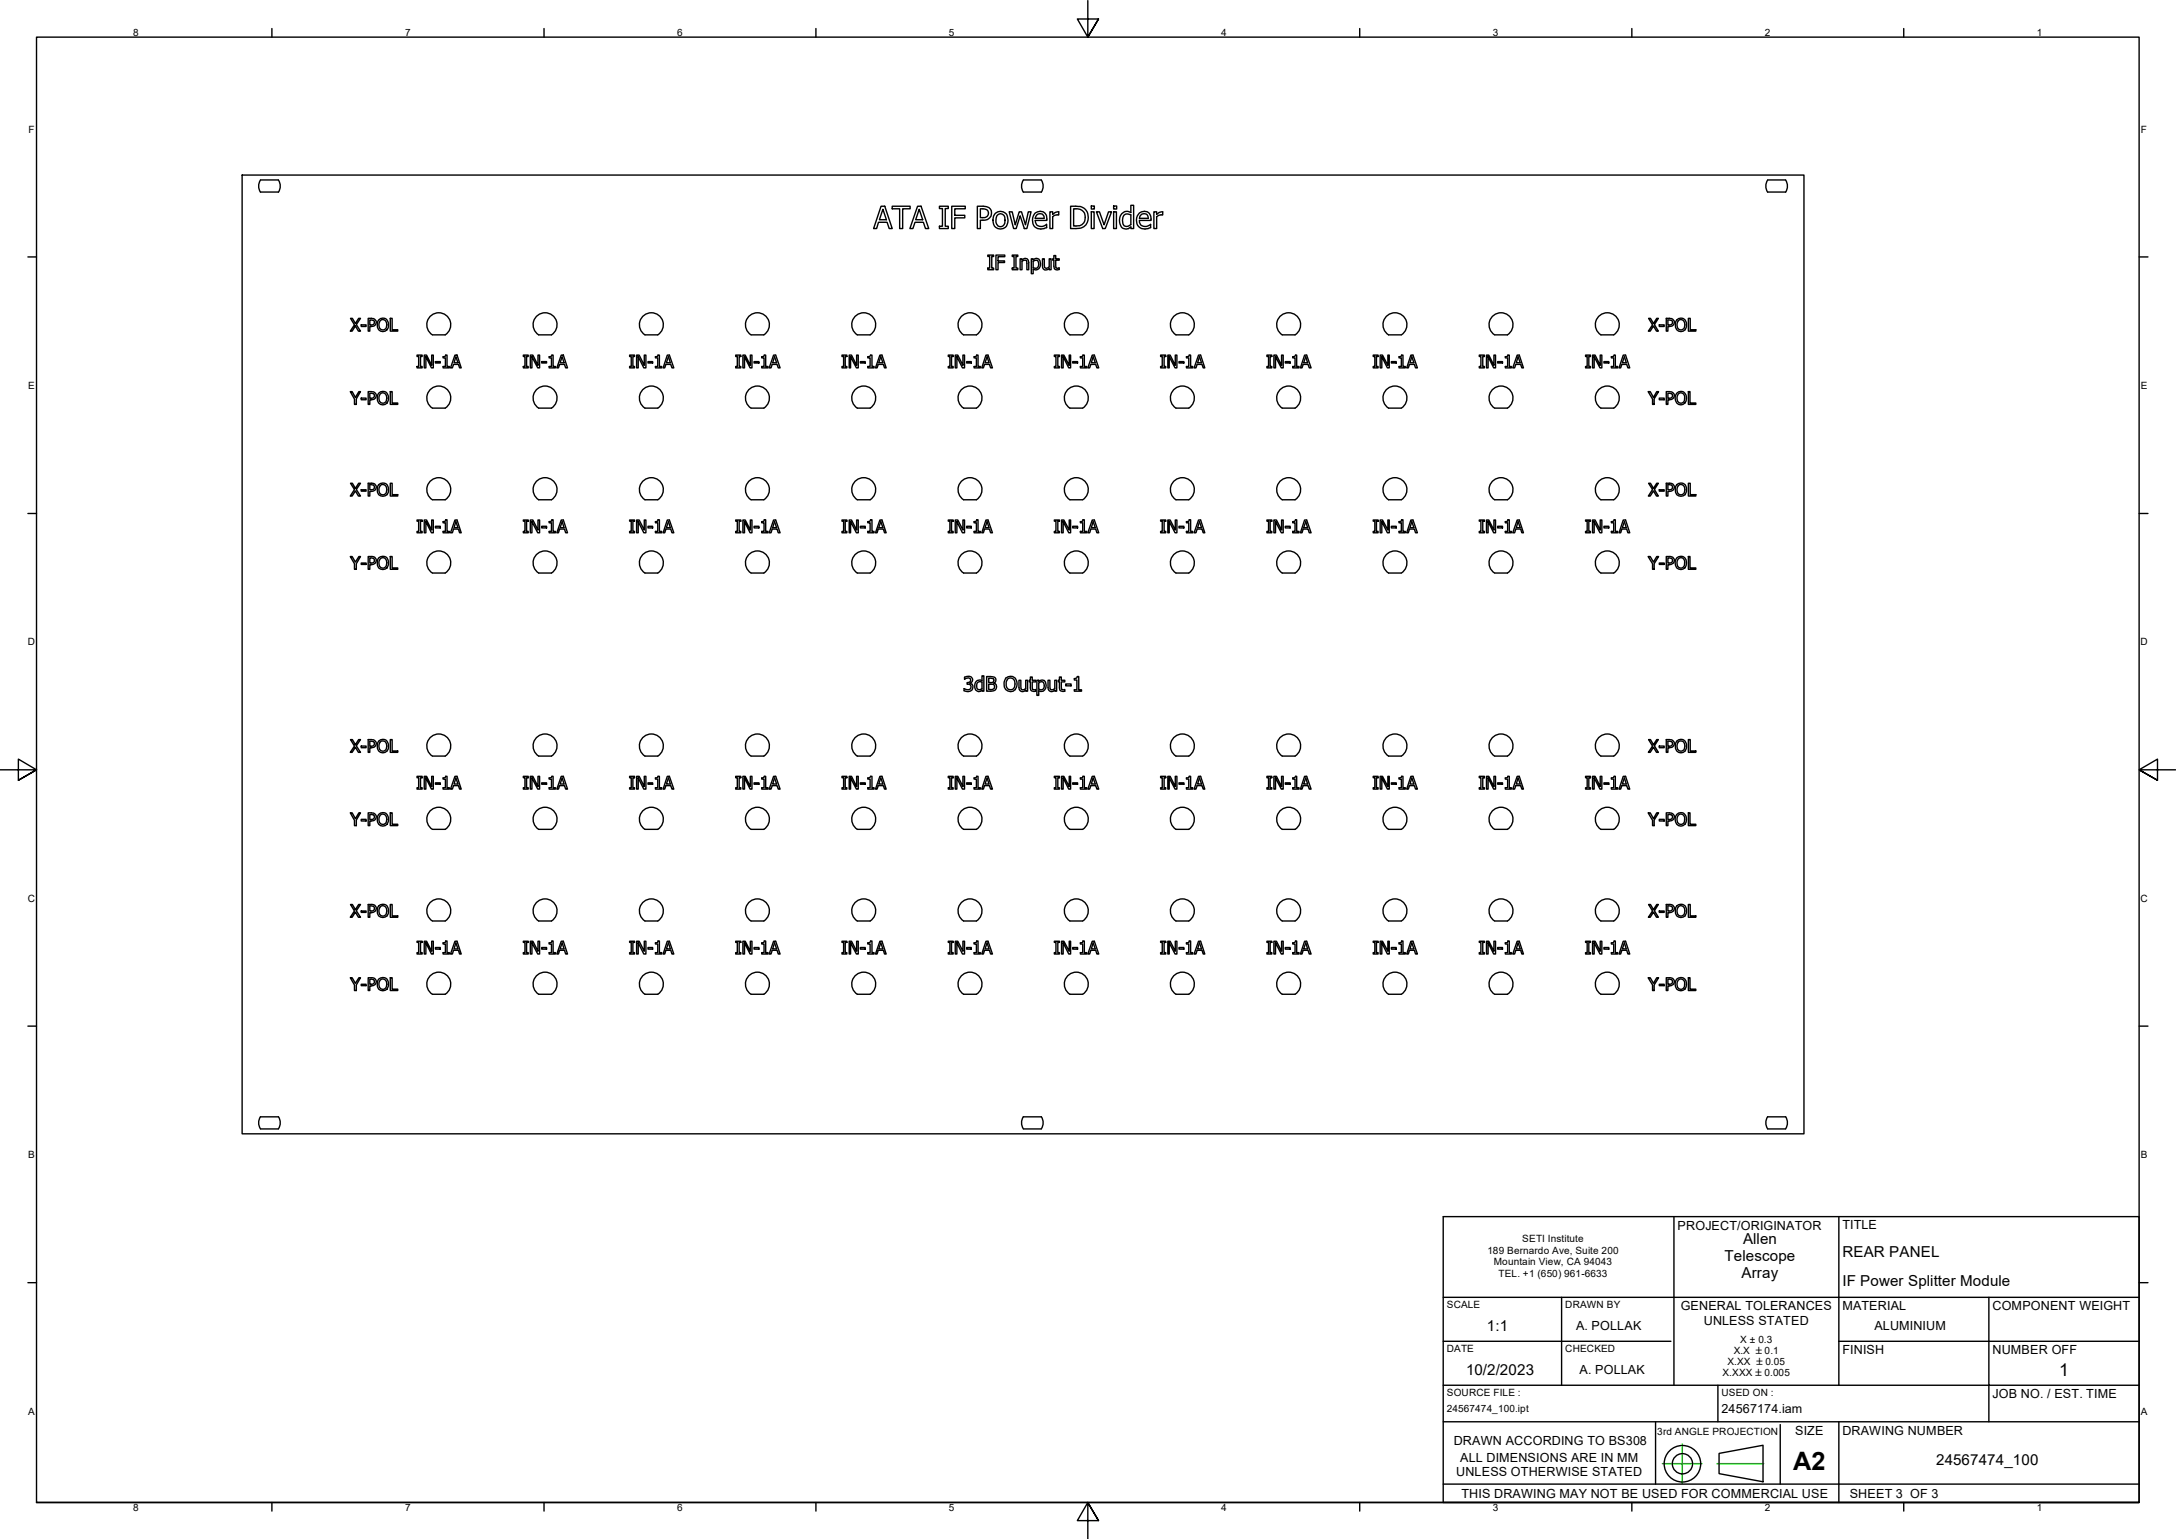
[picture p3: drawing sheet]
<svg xmlns="http://www.w3.org/2000/svg" width="594mm" height="420mm" viewBox="0 0 594 420" stroke-linecap="round" stroke-linejoin="round" font-family="sans-serif">
<defs><g id="words">
<text font-size="6.9" x="489.5" y="401.4">A2</text>
<text font-size="4.8" x="562.2" y="375.6">1</text>
<g font-size="4.1">
<text x="475.9" y="339.5">Allen</text>
<text x="470.9" y="344.2">Telescope</text>
<text x="503" y="343.2">REAR PANEL</text>
<text x="475.5" y="348.9">Array</text>
<text x="503" y="351">IF Power Splitter Module</text>
<text x="406" y="363.4">1:1</text>
<text x="400.2" y="375.4">10/2/2023</text>
<text x="528.6" y="400">24567474_100</text>
</g>
<g font-size="3.4">
<text x="458" y="335.7">PROJECT/ORIGINATOR</text>
<text x="503" y="335.6">TITLE</text>
<text x="458.9" y="357.7">GENERAL TOLERANCES</text>
<text x="503" y="357.7">MATERIAL</text>
<text x="544" y="357.7">COMPONENT WEIGHT</text>
<text x="430.3" y="363.1">A. POLLAK</text>
<text x="465.1" y="361.6">UNLESS STATED</text>
<text x="511.7" y="363.1">ALUMINIUM</text>
<text x="503" y="369.7">FINISH</text>
<text x="544" y="369.7">NUMBER OFF</text>
<text x="431.2" y="375.1">A. POLLAK</text>
<text x="544" y="381.7">JOB NO. / EST. TIME</text>
<text x="470" y="385.7">24567174.iam</text>
<text x="396.9" y="394.4">DRAWN ACCORDING TO BS308</text>
<text x="490.1" y="391.7">SIZE</text>
<text x="503" y="391.7">DRAWING NUMBER</text>
<text x="398.7" y="399.1">ALL DIMENSIONS ARE IN MM</text>
<text x="397.6" y="403">UNLESS OTHERWISE STATED</text>
<text x="399" y="408.9">THIS DRAWING MAY NOT BE USED FOR COMMERCIAL USE</text>
<text x="505" y="408.9">SHEET 3 OF 3</text>
</g>
<g font-size="2.7">
<text x="36.3" y="9.8">8</text>
<text x="110.6" y="9.8">7</text>
<text x="184.8" y="9.8">6</text>
<text x="259.1" y="9.8">5</text>
<text x="333.4" y="9.8">4</text>
<text x="407.6" y="9.8">3</text>
<text x="481.8" y="9.8">2</text>
<text x="556.1" y="9.8">1</text>
<text x="7.7" y="36.2">F</text>
<text x="584.5" y="36.2">F</text>
<text x="7.7" y="106.2">E</text>
<text x="584.5" y="106.2">E</text>
<text x="7.6" y="176.1">D</text>
<text x="584.4" y="176.1">D</text>
<text x="7.6" y="246.2">C</text>
<text x="584.4" y="246.2">C</text>
<text x="7.7" y="316.1">B</text>
<text x="584.5" y="316.1">B</text>
<text x="415.6" y="339.1">SETI Institute</text>
<text x="406.1" y="342.3">189 Bernardo Ave, Suite 200</text>
<text x="407.9" y="345.5">Mountain View, CA 94043</text>
<text x="409.1" y="348.6">TEL. +1 (650) 961-6633</text>
<text x="395" y="357.2">SCALE</text>
<text x="427.4" y="357.2">DRAWN BY</text>
<text x="395" y="369.2">DATE</text>
<text x="427.4" y="369.2">CHECKED</text>
<text x="473.3" y="369.7">X.X ±0.1</text>
<text x="475.1" y="366.6">X ± 0.3</text>
<text x="470.3" y="375.6">X.XXX ±0.005</text>
<text x="471.6" y="372.7">X.XX ±0.05</text>
<text x="395" y="381.2">SOURCE FILE :</text>
<text x="470" y="381.2">USED ON :</text>
<text x="7.7" y="386.2">A</text>
<text x="395" y="385.6">24567474_100.ipt</text>
<text x="584.5" y="386.2">A</text>
<text x="452.4" y="391.6">3rd ANGLE PROJECTION</text>
<text x="36.3" y="412.5">8</text>
<text x="110.6" y="412.5">7</text>
<text x="184.8" y="412.5">6</text>
<text x="259.1" y="412.5">5</text>
<text x="333.4" y="412.5">4</text>
<text x="407.6" y="412.5">3</text>
<text x="481.8" y="412.5">2</text>
<text x="556.1" y="412.5">1</text>
</g>
</g></defs>
<!-- layer: Visible Edges(Design Office) -->
<g fill="none" stroke="#000" stroke-width=".38">
<path d="M66.1 47.8h426.4v261.7h-426.4zM71.1 52.5a3 3 0 0 1 0-3.4l4.9 .1a2.95 2.95 0 0 1 0 3.3M71.1 52.4h4.9M240.5 56.3h1.1l2 6.1h-.8l-.6-1.7h-2.4l-.5 1.7h-.8zM241 57.1l1 2.9h-1.9zM243.6 56.3h4.9v.7h-2.1v5.4h-.8v-5.4h-2zM250.5 56.3h1l2.1 6.1h-.9l-.6-1.7h-2.3l-.6 1.7h-.8zM251 57.1l.9 2.9h-1.9zM256.5 56.3h2.4v.6h-.8v4.9h.8v.6h-2.4v-.6h.8v-4.9h-.8zM259.8 56.3h3.7v.7h-2.8v1.8h2.7v.7h-2.7v2.9h-.9zM266.8 56.3a4.3 4.3 0 0 1 3.6 .8 1.97 1.97 0 0 1 0 2.2 1.97 1.97 0 0 1-2 .8h-.7v2.3h-.9zM267.7 57a2.21 2.21 0 0 1 2 .6 1.29 1.29 0 0 1-.1 1.4 1.29 1.29 0 0 1-1.4 .4h-.5z"/>
<path d="M271.8 58.2a2.17 2.17 0 0 1 2.7 0 2.17 2.17 0 0 1 .6 2.5 2.06 2.06 0 0 1-2.3 1.8 2.06 2.06 0 0 1-1.7-2.4 2.47 2.47 0 0 1 .7-1.9zM272.2 58.9a1.19 1.19 0 0 1 1.2-.5 1.19 1.19 0 0 1 .9 .9 2.04 2.04 0 0 1-.7 2.5 1.33 1.33 0 0 1-1.4-.3 1.33 1.33 0 0 1-.3-1.4zM275.5 57.8h.9l.8 3.6 1.1-3.6h.6l1.1 3.6 .7-3.6h.8l-1.1 4.6h-.7l-1.2-3.5-1.1 3.5h-.7zM279.4 52.5a3 3 0 0 1 0-3.4l4.9 .1a2.95 2.95 0 0 1 0 3.3M279.4 52.4h4.9M282.6 58.1a1.95 1.95 0 0 1 2.4-.2 1.95 1.95 0 0 1 .8 2.3h-3.2a1.72 1.72 0 0 0 1.2 1.6 1.72 1.72 0 0 0 1.9-.5l.1 .8a2.51 2.51 0 0 1-3.4-.3 2.51 2.51 0 0 1 0-3.3zM283 58.7a1.16 1.16 0 0 1 1.4-.3 1.16 1.16 0 0 1 .7 1.2h-2.5zM286.6 57.8h.8v.7l.8-.5 .9-.2v.9l-1.2 .1-.5 .4v3.2h-.8zM292.3 56.3h1.4a3.1 3.1 0 0 1 3.4 3 3.1 3.1 0 0 1-3.3 3.1h-1.5zM293.1 57a2.46 2.46 0 0 1 3.2 2.4 2.46 2.46 0 0 1-3.2 2.3zM297.9 57.8h.8v4.6h-.8zM297.9 56.2h.9v.9h-.9z"/>
<path d="M299.3 57.8h.9l1.2 3.6 1.2-3.6h.9l-1.7 4.6h-.7zM304 56.2h.9v.9h-.9zM304 57.8h.8v4.6h-.8zM306.3 58.3a1.9 1.9 0 0 1 2.4-.3v-2h.8v6.4h-.8v-.4a1.75 1.75 0 0 1-1.9 .4 1.75 1.75 0 0 1-1.1-1.6l.1-1.5zM306.9 58.7a1.6 1.6 0 0 1 1.8 0v2.6a1.26 1.26 0 0 1-2.1-.2 2.51 2.51 0 0 1 .3-2.4zM311.1 58.1a1.95 1.95 0 0 1 2.4-.2 1.95 1.95 0 0 1 .8 2.3h-3.2a1.71 1.71 0 0 0 1.1 1.6 1.71 1.71 0 0 0 1.9-.5v.8a2.52 2.52 0 0 1-3.4-.5 2.52 2.52 0 0 1 .4-3.5zM311.5 58.7a1.17 1.17 0 0 1 1.3-.3 1.17 1.17 0 0 1 .7 1.2h-2.4zM315 57.8h.8v.7l.8-.5 .8-.2v.9l-1 .1-.6 .4v3.2h-.8zM482.6 52.5a3 3 0 0 1 0-3.4l4.9 .1a2.95 2.95 0 0 1 0 3.3M482.6 52.4h4.9M269.7 69.6h1.6v.4h-.5v3.2h.5v.4h-1.6v-.4h.5v-3.2h-.5zM271.9 69.6h2.4v.5h-1.8v1.1h1.8v.5h-1.8v1.9h-.6z"/>
<path d="M276.4 69.6h1.5v.4h-.5v3.2h.5v.4h-1.5v-.4h.5v-3.2h-.5zM278.5 70.7h.5v.3a1.05 1.05 0 0 1 1.7 0l.2 2.6h-.5l-.1-2.4a.93 .93 0 0 0-1.3 .2v2.2h-.5zM281.6 70.7h.5v.3l.2-.2a1.02 1.02 0 0 1 1.3-.1 1.66 1.66 0 0 1 .5 1.9 1.66 1.66 0 0 1-1.6 1l-.4-.2v1.3h-.5zM282.1 71.4l.3-.2a.73 .73 0 0 1 1.1 .5 1.02 1.02 0 0 1-.1 1.3 1.02 1.02 0 0 1-1.3 .1zM284.6 70.7h.5l.1 2.3 .5 .3 .7-.4v-2.2h.6v2.9h-.6v-.3a1.04 1.04 0 0 1-1.2 .3 1.04 1.04 0 0 1-.6-1zM287.7 69.8h.5v.9h1v.3h-1l.1 2.1 .4 .2 .5-.2v.5a1.08 1.08 0 0 1-1.4-.3l-.1-2.3h-.3v-.3h.3zM95.7 86.9h.5l.8 1.4 .9-1.4h.5l-1.1 1.7 1.1 1.8h-.5l-.9-1.4-.9 1.4h-.5l1.2-1.7zM98.6 88.7h1.3v.4h-1.3zM100.5 86.9h.9a1.13 1.13 0 0 1 1.3 1.1 1.13 1.13 0 0 1-1.3 1.1h-.4v1.3h-.5zM101 87.4l1 .1a.82 .82 0 0 1 0 1 .82 .82 0 0 1-1 .3zM103.4 87.4a1.54 1.54 0 0 1 1.8-.4 1.54 1.54 0 0 1 .8 1.7 1.55 1.55 0 0 1-1.5 1.8 1.55 1.55 0 0 1-1.5-1.8zM103.8 87.6a1.1 1.1 0 0 1 1.3-.2 1.1 1.1 0 0 1 .5 1.3l-.1 .7a1.07 1.07 0 0 1-1.4 .6 1.07 1.07 0 0 1-.7-1.3z"/>
<path d="M106.6 86.9h.5v3.1h1.5v.4h-2zM113.9 96.9h1.4v.4h-.5v2.8h.5v.3h-1.4v-.3h.4v-2.8h-.4zM115.8 96.9h.7l1.4 2.8v-2.8h.4v3.5h-.5l-1.5-3v3h-.5zM117.6 86.2a3.3 3.3 0 0 1 4.8 .5 3.3 3.3 0 0 1-.9 4.7h-3.5a3.3 3.3 0 0 1-.4-5.2zM118.9 98.7h1.3v.4h-1.3zM121 97.4l.5-.1 .2-.4h.3v3.2h.7v.3h-1.7v-.3h.6v-2.4h-.6zM124.2 96.9h.6l1.1 3.5h-.4l-.3-.9h-1.4l-.3 .9h-.5zM124.5 97.4l.5 1.6h-1zM142.9 96.9h1.3v.4h-.4v2.8h.4v.3h-1.3v-.3h.4v-2.8h-.4zM144.8 96.9h.7l1.4 2.8v-2.8h.4v3.5h-.5l-1.6-3v3h-.4zM146.6 86.2a3.3 3.3 0 0 1 4.8 .5 3.3 3.3 0 0 1-.8 4.7h-3.5a3.3 3.3 0 0 1-.5-5.2zM147.9 98.7h1.3v.4h-1.3z"/>
<path d="M149.9 97.4l1.1-.5v3.2h.6v.3h-1.7v-.3h.7v-2.4h-.7zM153.2 96.9h.6l1.1 3.5h-.5l-.3-.9h-1.3l-.3 .9h-.5zM153.5 97.4l.5 1.6h-1.1zM171.9 96.9h1.3v.4h-.4v2.8h.4v.3h-1.3v-.3h.4v-2.8h-.4zM173.8 96.9h.7l1.4 2.8v-2.8h.4v3.5h-.5l-1.6-3v3h-.4zM175.6 86.2a3.3 3.3 0 0 1 4.8 .5 3.3 3.3 0 0 1-.8 4.7h-3.5a3.3 3.3 0 0 1-.5-5.2zM176.9 98.7h1.3v.4h-1.3zM178.9 97.4l.6-.1 .1-.4h.4v3.2h.7v.3h-1.8v-.3h.7v-2.4h-.7zM182.2 96.9h.6l1.2 3.5h-.5l-.4-.9h-1.3l-.3 .9h-.5zM182.5 97.4l.5 1.6h-1.1zM200.9 96.9h1.3v.4h-.4v2.8h.4v.3h-1.3v-.3h.4v-2.8h-.4zM202.8 96.9h.7l1.4 2.8v-2.8h.4v3.5h-.5l-1.5-3v3h-.5z"/>
<path d="M205.1 91.4h3.4a3.3 3.3 0 0 0 .8-4.9 3.3 3.3 0 0 0-5 0 3.3 3.3 0 0 0 .7 4.9M205.9 98.7h1.3v.4h-1.3zM208 97.4l.5-.1 .2-.4h.3v3.2h.7v.3h-1.7v-.3h.6v-2.4h-.6zM211.2 96.9h.6l1.2 3.5h-.5l-.3-.9h-1.4l-.3 .9h-.5zM211.5 97.4l.5 1.6h-1.1zM229.9 96.9h1.3v.4h-.4v2.8h.4v.3h-1.3v-.3h.4v-2.8h-.4zM231.8 96.9h.7l1.4 2.8v-2.8h.4v3.5h-.5l-1.6-3v3h-.4zM233.6 86.2a3.3 3.3 0 0 1 4.8 .5 3.3 3.3 0 0 1-.9 4.7h-3.4a3.3 3.3 0 0 1-.5-5.2zM234.9 98.7h1.3v.4h-1.3zM236.9 97.4l.5-.1 .3-.4h.4v3.2h.5v.3h-1.7v-.3h.7v-2.4h-.7zM240.2 96.9h.6l1.1 3.5h-.4l-.3-.9h-1.4l-.3 .9h-.5zM240.5 97.4l.5 1.6h-1.1z"/>
<path d="M258.9 96.9h1.3v.4h-.4v2.8h.4v.3h-1.3v-.3h.4v-2.8h-.4zM260.8 96.9h.7l1.4 2.8v-2.8h.4v3.5h-.5l-1.6-3v3h-.4zM263.1 91.4h3.5a3.3 3.3 0 0 0 .7-4.9 3.3 3.3 0 0 0-5 0 3.3 3.3 0 0 0 .8 4.9M263.9 98.7h1.3v.4h-1.3zM265.9 97.4l.5-.1 .2-.4h.4v3.2h.7v.3h-1.8v-.3h.7v-2.4h-.7zM269.2 96.9h.5l1.3 3.5h-.6l-.3-.9h-1.3l-.3 .9h-.5zM269.5 97.4l.5 1.6h-1.1zM287.8 96.9h1.4v.4h-.4v2.8h.4v.3h-1.4v-.3h.5v-2.8h-.5zM289.8 96.9h.6l1.5 2.8v-2.8h.4v3.5h-.5l-1.5-3v3h-.5zM292.9 98.7h1.3v.4h-1.3zM295 97.4l.5-.1 .2-.4h.3v3.2h.7v.3h-1.7v-.3h.6v-2.4h-.6zM295.5 91.4h-3.4a3.3 3.3 0 0 1-.7-4.9 3.3 3.3 0 0 1 4.9 0 3.3 3.3 0 0 1-.7 4.9"/>
<path d="M298.2 96.9h.6l1.2 3.5h-.5l-.4-.9h-1.3l-.3 .9h-.5zM298.4 97.4l.6 1.6h-1.1zM316.9 96.9h1.4v.4h-.5v2.8h.5v.3h-1.4v-.3h.4v-2.8h-.4zM318.8 96.9h.7l1.4 2.8v-2.8h.4v3.5h-.5l-1.6-3v3h-.4zM320.6 86.2a3.3 3.3 0 0 1 4.8 .5 3.3 3.3 0 0 1-.9 4.7h-3.4a3.3 3.3 0 0 1-.5-5.2zM321.9 98.7h1.3v.4h-1.3zM323.9 97.4l.6-.1 .2-.4h.4v3.2h.5v.3h-1.7v-.3h.6v-2.4h-.6zM327.2 96.9h.6l1.1 3.5h-.4l-.3-.9h-1.4l-.3 .9h-.5zM327.5 97.4l.5 1.6h-1zM345.9 96.9h1.3v.4h-.4v2.8h.4v.3h-1.3v-.3h.4v-2.8h-.4zM347.8 96.9h.7l1.4 2.8v-2.8h.4v3.5h-.5l-1.6-3v3h-.4zM349.6 86.2a3.3 3.3 0 0 1 4.8 .5 3.3 3.3 0 0 1-.8 4.7h-3.5a3.3 3.3 0 0 1-.5-5.2z"/>
<path d="M350.9 98.7h1.3v.4h-1.3zM352.9 97.4l1.1-.5v3.2h.6v.3h-1.7v-.3h.7v-2.4h-.7zM356.2 96.9h.5l1.2 3.5h-.5l-.3-.9h-1.3l-.3 .9h-.5zM356.5 97.4l.5 1.6h-1.1zM374.9 96.9h1.3v.4h-.4v2.8h.4v.3h-1.3v-.3h.4v-2.8h-.4zM376.8 96.9h.6l1.5 2.8v-2.8h.4v3.5h-.5l-1.5-3v3h-.5zM379.9 98.7h1.3v.4h-1.3zM382 97.4l.5-.1 .2-.4h.3v3.2h.7v.3h-1.7v-.3h.6v-2.4h-.6zM382.5 91.4h-3.4a3.3 3.3 0 0 1-.7-4.9 3.3 3.3 0 0 1 4.9 0 3.3 3.3 0 0 1-.7 4.9M385.2 96.9h.6l1.2 3.5h-.5l-.4-.9h-1.3l-.3 .9h-.5zM385.4 97.4l.6 1.6h-1.1zM403.9 96.9h1.4v.4h-.5v2.8h.5v.3h-1.4v-.3h.4v-2.8h-.4z"/>
<path d="M405.8 96.9h.7l1.4 2.8v-2.8h.4v3.5h-.5l-1.5-3v3h-.5zM407.6 86.2a3.3 3.3 0 0 1 4.8 .5 3.3 3.3 0 0 1-.9 4.7h-3.4a3.3 3.3 0 0 1-.5-5.2zM408.9 98.7h1.3v.4h-1.3zM411 97.4l.5-.1 .2-.4h.4v3.2h.5v.3h-1.6v-.3h.6v-2.4h-.6zM414.2 96.9h.6l1.1 3.5h-.4l-.3-.9h-1.4l-.3 .9h-.5zM414.5 97.4l.5 1.6h-1zM432.9 96.9h1.3v.4h-.4v2.8h.4v.3h-1.3v-.3h.4v-2.8h-.4zM434.8 96.9h.7l1.4 2.8v-2.8h.4v3.5h-.5l-1.6-3v3h-.4zM436.6 86.2a3.3 3.3 0 0 1 4.8 .5 3.3 3.3 0 0 1-.8 4.7h-3.5a3.3 3.3 0 0 1-.5-5.2zM437.9 98.7h1.3v.4h-1.3zM439.9 97.4l1.1-.5v3.2h.6v.3h-1.7v-.3h.7v-2.4h-.7zM443.2 96.9h.6l1.1 3.5h-.5l-.3-.9h-1.3l-.3 .9h-.5z"/>
<path d="M443.5 97.4l.5 1.6h-1.1zM450.1 86.9h.5l.8 1.4 .9-1.4h.5l-1.1 1.7 1.1 1.8h-.6l-.8-1.4-.9 1.4h-.5l1.2-1.7zM453 88.7h1.3v.4h-1.3zM454.9 86.9h.9a1.14 1.14 0 0 1 1.3 1.2 1.14 1.14 0 0 1-1.4 1h-.3v1.3h-.5zM455.4 87.4l1 .1a.82 .82 0 0 1 0 1 .82 .82 0 0 1-1 .3zM457.8 87.4a1.63 1.63 0 0 1 2-.3 1.63 1.63 0 0 1 .6 2 1.54 1.54 0 0 1-1.7 1.4 1.54 1.54 0 0 1-1.3-1.8v-.6zM458.2 87.6a1.1 1.1 0 0 1 1.3-.2 1.1 1.1 0 0 1 .5 1.3l-.1 .7a1.07 1.07 0 0 1-1.4 .6 1.07 1.07 0 0 1-.7-1.3zM460.9 86.9h.6v3.1h1.5v.4h-2.1zM95.6 106.9h.5l.9 1.6 1-1.6h.4l-1.1 2v1.5h-.5v-1.5zM98.6 108.7h1.3v.4h-1.3zM100.5 106.9h.9a1.14 1.14 0 0 1 1.3 1.2 1.14 1.14 0 0 1-1.4 1h-.3v1.3h-.5zM101 107.4l1 .1a.82 .82 0 0 1 0 1 .82 .82 0 0 1-1 .3z"/>
<path d="M103.4 107.4a1.54 1.54 0 0 1 1.8-.4 1.54 1.54 0 0 1 .8 1.7 1.55 1.55 0 0 1-1.5 1.8 1.55 1.55 0 0 1-1.5-1.8zM103.8 107.6a1.1 1.1 0 0 1 1.3-.2 1.1 1.1 0 0 1 .5 1.3l-.1 .7a1.07 1.07 0 0 1-1.4 .6 1.07 1.07 0 0 1-.7-1.3zM106.6 106.9h.5v3.1h1.5v.4h-2zM118 111.4a3.3 3.3 0 0 1-.7-4.9 3.3 3.3 0 0 1 5 0 3.3 3.3 0 0 1-.8 4.9M118.1 111.4h3.4M147.1 111.4h3.5M147.1 111.4a3.3 3.3 0 0 1-.8-4.9 3.3 3.3 0 0 1 5 0 3.3 3.3 0 0 1-.7 4.9M176.1 111.4h3.5M176.1 111.4a3.3 3.3 0 0 1-.7-4.9 3.3 3.3 0 0 1 4.9 0 3.3 3.3 0 0 1-.7 4.9M205 111.4a3.3 3.3 0 0 1-.7-4.9 3.3 3.3 0 0 1 5 0 3.3 3.3 0 0 1-.8 4.9M205.1 111.4h3.4M234.1 111.4h3.5"/>
<path d="M234.1 111.4a3.3 3.3 0 0 1-.8-4.9 3.3 3.3 0 0 1 5 0 3.3 3.3 0 0 1-.8 4.9M263.1 111.4h3.5M263.1 111.4a3.3 3.3 0 0 1-.8-4.9 3.3 3.3 0 0 1 5 0 3.3 3.3 0 0 1-.7 4.9M292.1 111.4h3.4M292.1 111.4a3.3 3.3 0 0 1-.7-4.9 3.3 3.3 0 0 1 4.9 0 3.3 3.3 0 0 1-.7 4.9M321.1 111.4h3.4M321.1 111.4a3.3 3.3 0 0 1-.8-4.9 3.3 3.3 0 0 1 5 0 3.3 3.3 0 0 1-.8 4.9M350.1 111.4h3.5M350.1 111.4a3.3 3.3 0 0 1-.8-4.9 3.3 3.3 0 0 1 5 0 3.3 3.3 0 0 1-.7 4.9M379.1 111.4h3.4M379.1 111.4a3.3 3.3 0 0 1-.7-4.9 3.3 3.3 0 0 1 4.9 0 3.3 3.3 0 0 1-.7 4.9M408.1 111.4a3.3 3.3 0 0 1-.8-4.9 3.3 3.3 0 0 1 5 0 3.3 3.3 0 0 1-.8 4.9"/>
<path d="M408.1 111.4h3.4M437.1 111.4h3.5M437.1 111.4a3.3 3.3 0 0 1-.8-4.9 3.3 3.3 0 0 1 5 0 3.3 3.3 0 0 1-.7 4.9M450 106.9h.5l.9 1.6 .9-1.6h.5l-1.2 2v1.5h-.4v-1.5zM453 108.7h1.3v.4h-1.3zM454.9 106.9h.9a1.14 1.14 0 0 1 1.3 1.2 1.14 1.14 0 0 1-1.4 1h-.3v1.3h-.5zM455.4 107.4l1 .1a.82 .82 0 0 1 0 1 .82 .82 0 0 1-1 .3zM457.8 107.4a1.68 1.68 0 0 1 2.2-.1 1.68 1.68 0 0 1 .3 2.2 1.55 1.55 0 0 1-1.9 1 1.55 1.55 0 0 1-1.1-1.8l.1-.6zM458.2 107.6a1.06 1.06 0 0 1 1.3-.2 1.06 1.06 0 0 1 .4 1.3v.7a1.07 1.07 0 0 1-1.4 .6 1.07 1.07 0 0 1-.7-1.3zM460.9 106.9h.5v3.1h1.6v.4h-2.1zM95.7 131.9h.5l.8 1.4 .9-1.4h.5l-1.1 1.7 1.1 1.8h-.5l-.9-1.4-.9 1.4h-.5l1.2-1.8zM98.6 133.7h1.3v.4h-1.3z"/>
<path d="M100.5 131.9h.9a1.13 1.13 0 0 1 1.3 1.1 1.13 1.13 0 0 1-1.3 1.2h-.4v1.2h-.5zM101 132.3l1 .1a.82 .82 0 0 1 0 1.1 .82 .82 0 0 1-1 .2zM103.4 132.3a1.65 1.65 0 0 1 2.1-.2 1.65 1.65 0 0 1 .5 2.1 1.54 1.54 0 0 1-1.7 1.3 1.54 1.54 0 0 1-1.3-1.8zM103.8 132.6a1.1 1.1 0 0 1 1.3-.2 1.1 1.1 0 0 1 .5 1.3l-.1 .7a1.07 1.07 0 0 1-1.4 .6 1.07 1.07 0 0 1-.7-1.3zM106.6 131.9h.5v3.1h1.5v.4h-2zM117.6 131.3a3.3 3.3 0 0 1 4.8 .4 3.3 3.3 0 0 1-.9 4.7h-3.5a3.3 3.3 0 0 1-.4-5.1zM146.6 131.3a3.3 3.3 0 0 1 4.8 .4 3.3 3.3 0 0 1-.8 4.7h-3.5a3.3 3.3 0 0 1-.5-5.1zM175.6 131.3a3.3 3.3 0 0 1 4.8 .4 3.3 3.3 0 0 1-.8 4.7h-3.5a3.3 3.3 0 0 1-.5-5.1zM205.1 136.4h3.4a3.3 3.3 0 0 0 .8-4.9 3.3 3.3 0 0 0-5 0 3.3 3.3 0 0 0 .7 4.9M233.6 131.3a3.3 3.3 0 0 1 4.8 .4 3.3 3.3 0 0 1-.9 4.7h-3.4a3.3 3.3 0 0 1-.5-5.1zM263.1 136.4h3.5a3.3 3.3 0 0 0 .7-4.9 3.3 3.3 0 0 0-5 0 3.3 3.3 0 0 0 .8 4.9M295.5 136.4h-3.4a3.3 3.3 0 0 1-.7-4.9 3.3 3.3 0 0 1 4.9 0 3.3 3.3 0 0 1-.7 4.9"/>
<path d="M320.6 131.3a3.3 3.3 0 0 1 4.8 .4 3.3 3.3 0 0 1-.9 4.7h-3.4a3.3 3.3 0 0 1-.5-5.1zM349.6 131.3a3.3 3.3 0 0 1 4.8 .4 3.3 3.3 0 0 1-.8 4.7h-3.5a3.3 3.3 0 0 1-.5-5.1zM382.5 136.4h-3.4a3.3 3.3 0 0 1-.7-4.9 3.3 3.3 0 0 1 4.9 0 3.3 3.3 0 0 1-.7 4.9M407.6 131.3a3.3 3.3 0 0 1 4.8 .4 3.3 3.3 0 0 1-.9 4.7h-3.4a3.3 3.3 0 0 1-.5-5.1zM436.6 131.3a3.3 3.3 0 0 1 4.8 .4 3.3 3.3 0 0 1-.8 4.7h-3.5a3.3 3.3 0 0 1-.5-5.1zM450.1 131.9h.5l.8 1.4 .9-1.4h.5l-1.1 1.7 1.1 1.8h-.6l-.8-1.4-.9 1.4h-.5l1.2-1.8zM453 133.7h1.3v.4h-1.3zM454.9 131.9h.9a1.14 1.14 0 0 1 1.3 1.2 1.14 1.14 0 0 1-1.4 1.1h-.3v1.2h-.5zM455.4 132.3l1 .1a.82 .82 0 0 1 0 1.1 .82 .82 0 0 1-1 .2zM457.8 132.3a1.66 1.66 0 0 1 2-.1 1.66 1.66 0 0 1 .6 2 1.54 1.54 0 0 1-1.7 1.3 1.54 1.54 0 0 1-1.3-1.8v-.6zM458.2 132.6a1.1 1.1 0 0 1 1.3-.2 1.1 1.1 0 0 1 .5 1.3l-.1 .7a1.07 1.07 0 0 1-1.4 .6 1.07 1.07 0 0 1-.7-1.3zM460.9 131.9h.6v3.1h1.5v.4h-2.1z"/>
<path d="M95.6 151.9h.5l.9 1.6 1-1.6h.4l-1.1 2v1.5h-.5v-1.5zM98.6 153.7h1.3v.4h-1.3zM100.5 151.9h.9a1.14 1.14 0 0 1 1.3 1.2 1.14 1.14 0 0 1-1.4 1.1h-.3v1.2h-.5zM101 152.3l1 .1a.82 .82 0 0 1 0 1.1 .82 .82 0 0 1-1 .2zM103.4 152.3a1.65 1.65 0 0 1 2.1-.2 1.65 1.65 0 0 1 .5 2.1 1.61 1.61 0 0 1-2.1 1.2 1.61 1.61 0 0 1-.8-2.3zM103.8 152.6a1.07 1.07 0 0 1 1.3-.2 1.07 1.07 0 0 1 .5 1.2 1.35 1.35 0 0 1-.7 1.4 1.3 1.3 0 0 1-1.3-.5 1.3 1.3 0 0 1-.1-1.4zM106.6 151.9h.5v3.1h1.5v.4h-2zM113.9 142h1.4v.3h-.5v2.8h.5v.4h-1.4v-.4h.4v-2.8h-.4zM115.8 142h.7l1.4 2.7v-2.7h.4v3.5h-.5l-1.5-3.1v3.1h-.5zM117.6 151.3a3.3 3.3 0 0 1 4.8 .4 3.3 3.3 0 0 1-.9 4.7h-3.5a3.3 3.3 0 0 1-.4-5.1zM118.9 143.7h1.3v.4h-1.3zM121 142.4l.5-.1 .2-.4h.3v3.2h.7v.4h-1.7v-.4h.6v-2.4h-.6z"/>
<path d="M124.2 142h.6l1.1 3.5h-.4l-.3-1.1h-1.4l-.3 1.1h-.5zM124.5 142.4l.5 1.7h-1zM142.9 142h1.3v.3h-.4v2.8h.4v.4h-1.3v-.4h.4v-2.8h-.4zM144.8 142h.7l1.4 2.7v-2.7h.4v3.5h-.5l-1.6-3.1v3.1h-.4zM146.6 151.3a3.3 3.3 0 0 1 4.8 .4 3.3 3.3 0 0 1-.8 4.7h-3.5a3.3 3.3 0 0 1-.5-5.1zM147.9 143.7h1.3v.4h-1.3zM149.9 142.4l.5-.1 .3-.4h.3v3.2h.6v.4h-1.7v-.4h.7v-2.4h-.7zM153.2 142h.6l1.1 3.5h-.5l-.3-1.1h-1.3l-.3 1.1h-.5zM153.5 142.4l.5 1.7h-1.1zM171.9 142h1.3v.3h-.4v2.8h.4v.4h-1.3v-.4h.4v-2.8h-.4zM173.8 142h.7l1.4 2.7v-2.7h.4v3.5h-.5l-1.6-3.1v3.1h-.4zM175.6 151.3a3.3 3.3 0 0 1 4.8 .4 3.3 3.3 0 0 1-.8 4.7h-3.5a3.3 3.3 0 0 1-.5-5.1z"/>
<path d="M176.9 143.7h1.3v.4h-1.3zM178.9 142.4l.6-.1 .1-.4h.4v3.2h.7v.4h-1.8v-.4h.7v-2.4h-.7zM182.2 142h.6l1.2 3.5h-.5l-.4-1.1h-1.3l-.3 1.1h-.5zM182.5 142.4l.5 1.7h-1.1zM200.9 142h1.3v.3h-.4v2.8h.4v.4h-1.3v-.4h.4v-2.8h-.4zM202.8 142h.7l1.4 2.7v-2.7h.4v3.5h-.5l-1.5-3.1v3.1h-.5zM205.1 156.4h3.4a3.3 3.3 0 0 0 .8-4.9 3.3 3.3 0 0 0-5 0 3.3 3.3 0 0 0 .7 4.9M205.9 143.7h1.3v.4h-1.3zM208 142.4l.5-.1 .2-.4h.3v3.2h.7v.4h-1.7v-.4h.6v-2.4h-.6zM211.2 142h.6l1.2 3.5h-.5l-.3-1.1h-1.4l-.3 1.1h-.5zM211.5 142.4l.5 1.7h-1.1zM229.9 142h1.3v.3h-.4v2.8h.4v.4h-1.3v-.4h.4v-2.8h-.4z"/>
<path d="M231.8 142h.7l1.4 2.7v-2.7h.4v3.5h-.5l-1.6-3.1v3.1h-.4zM233.6 151.3a3.3 3.3 0 0 1 4.8 .4 3.3 3.3 0 0 1-.9 4.7h-3.4a3.3 3.3 0 0 1-.5-5.1zM234.9 143.7h1.3v.4h-1.3zM236.9 142.4l.5-.1 .3-.4h.4v3.2h.5v.4h-1.7v-.4h.7v-2.4h-.7zM240.2 142h.6l1.1 3.5h-.4l-.3-1.1h-1.4l-.3 1.1h-.5zM240.5 142.4l.5 1.7h-1.1zM258.9 142h1.3v.3h-.4v2.8h.4v.4h-1.3v-.4h.4v-2.8h-.4zM260.8 142h.7l1.4 2.7v-2.7h.4v3.5h-.5l-1.6-3.1v3.1h-.4zM263.1 156.4h3.5a3.3 3.3 0 0 0 .7-4.9 3.3 3.3 0 0 0-5 0 3.3 3.3 0 0 0 .8 4.9M263.9 143.7h1.3v.4h-1.3zM265.9 142.4l.5-.1 .2-.4h.4v3.2h.7v.4h-1.8v-.4h.7v-2.4h-.7zM269.2 142h.5l1.3 3.5h-.6l-.3-1.1h-1.3l-.3 1.1h-.5z"/>
<path d="M269.5 142.4l.5 1.7h-1.1zM287.8 142h1.4v.3h-.4v2.8h.4v.4h-1.4v-.4h.5v-2.8h-.5zM289.8 142h.6l1.5 2.7v-2.7h.4v3.5h-.5l-1.5-3.1v3.1h-.5zM292.9 143.7h1.3v.4h-1.3zM295 142.4l.5-.1 .2-.4h.3v3.2h.7v.4h-1.7v-.4h.6v-2.4h-.6zM295.5 156.4h-3.4a3.3 3.3 0 0 1-.7-4.9 3.3 3.3 0 0 1 4.9 0 3.3 3.3 0 0 1-.7 4.9M298.2 142h.6l1.2 3.5h-.5l-.4-1.1h-1.3l-.3 1.1h-.5zM298.4 142.4l.6 1.7h-1.1zM316.9 142h1.4v.3h-.5v2.8h.5v.4h-1.4v-.4h.4v-2.8h-.4zM318.8 142h.7l1.4 2.7v-2.7h.4v3.5h-.5l-1.6-3.1v3.1h-.4zM320.6 151.3a3.3 3.3 0 0 1 4.8 .4 3.3 3.3 0 0 1-.9 4.7h-3.4a3.3 3.3 0 0 1-.5-5.1zM321.9 143.7h1.3v.4h-1.3z"/>
<path d="M323.9 142.4l.6-.1 .2-.4h.4v3.2h.5v.4h-1.7v-.4h.6v-2.4h-.6zM327.2 142h.6l1.1 3.5h-.4l-.3-1.1h-1.4l-.3 1.1h-.5zM327.5 142.4l.5 1.7h-1zM345.9 142h1.3v.3h-.4v2.8h.4v.4h-1.3v-.4h.4v-2.8h-.4zM347.8 142h.7l1.4 2.7v-2.7h.4v3.5h-.5l-1.6-3.1v3.1h-.4zM349.6 151.3a3.3 3.3 0 0 1 4.8 .4 3.3 3.3 0 0 1-.8 4.7h-3.5a3.3 3.3 0 0 1-.5-5.1zM350.9 143.7h1.3v.4h-1.3zM352.9 142.4l.5-.1 .3-.4h.3v3.2h.6v.4h-1.7v-.4h.7v-2.4h-.7zM356.2 142h.5l1.2 3.5h-.5l-.3-1.1h-1.3l-.3 1.1h-.5zM356.5 142.4l.5 1.7h-1.1zM374.9 142h1.3v.3h-.4v2.8h.4v.4h-1.3v-.4h.4v-2.8h-.4zM376.8 142h.6l1.5 2.7v-2.7h.4v3.5h-.5l-1.5-3.1v3.1h-.5z"/>
<path d="M379.9 143.7h1.3v.4h-1.3zM382 142.4l.5-.1 .2-.4h.3v3.2h.7v.4h-1.7v-.4h.6v-2.4h-.6zM382.5 156.4h-3.4a3.3 3.3 0 0 1-.7-4.9 3.3 3.3 0 0 1 4.9 0 3.3 3.3 0 0 1-.7 4.9M385.2 142h.6l1.2 3.5h-.5l-.4-1.1h-1.3l-.3 1.1h-.5zM385.4 142.4l.6 1.7h-1.1zM403.9 142h1.4v.3h-.5v2.8h.5v.4h-1.4v-.4h.4v-2.8h-.4zM405.8 142h.7l1.4 2.7v-2.7h.4v3.5h-.5l-1.5-3.1v3.1h-.5zM407.6 151.3a3.3 3.3 0 0 1 4.8 .4 3.3 3.3 0 0 1-.9 4.7h-3.4a3.3 3.3 0 0 1-.5-5.1zM408.9 143.7h1.3v.4h-1.3zM411 142.4l.5-.1 .2-.4h.4v3.2h.5v.4h-1.6v-.4h.6v-2.4h-.6zM414.2 142h.6l1.1 3.5h-.4l-.3-1.1h-1.4l-.3 1.1h-.5zM414.5 142.4l.5 1.7h-1z"/>
<path d="M432.9 142h1.3v.3h-.4v2.8h.4v.4h-1.3v-.4h.4v-2.8h-.4zM434.8 142h.7l1.4 2.7v-2.7h.4v3.5h-.5l-1.6-3.1v3.1h-.4zM436.6 151.3a3.3 3.3 0 0 1 4.8 .4 3.3 3.3 0 0 1-.8 4.7h-3.5a3.3 3.3 0 0 1-.5-5.1zM437.9 143.7h1.3v.4h-1.3zM439.9 142.4l.5-.1 .3-.4h.3v3.2h.6v.4h-1.7v-.4h.7v-2.4h-.7zM443.2 142h.6l1.1 3.5h-.5l-.3-1.1h-1.3l-.3 1.1h-.5zM443.5 142.4l.5 1.7h-1.1zM450 151.9h.5l.9 1.6 .9-1.6h.5l-1.2 2v1.5h-.4v-1.5zM453 153.7h1.3v.4h-1.3zM454.9 151.9h.9a1.1 1.1 0 0 1 1.2 .6 1.1 1.1 0 0 1-.2 1.3l-.6 .3-.8 .1v1.2h-.5zM455.4 152.3l1 .1a.82 .82 0 0 1 0 1.1 .82 .82 0 0 1-1 .2zM457.8 152.3a1.62 1.62 0 0 1 2-.1 1.62 1.62 0 0 1 .6 2 1.55 1.55 0 0 1-1.8 1.3 1.55 1.55 0 0 1-1.3-1.9z"/>
<path d="M458.2 152.6a1.04 1.04 0 0 1 1.3-.2 1.04 1.04 0 0 1 .4 1.2 1.35 1.35 0 0 1-.7 1.4 1.28 1.28 0 0 1-1.2-.5 1.28 1.28 0 0 1-.1-1.4zM460.9 151.9h.5v3.1h1.6v.4h-2.1zM263.3 184.9a1.24 1.24 0 0 1 1.5-.2 1.24 1.24 0 0 1 .6 1.3l-.6 .5a1.27 1.27 0 0 1 .6 1.8 1.27 1.27 0 0 1-1.8 .4l-.4-.1v-.6a1.12 1.12 0 0 0 1.9-.5 .76 .76 0 0 0-1.1-.7v-.4a.7 .7 0 0 0 1-.7 .7 .7 0 0 0-1-.6l-.7 .4zM266.5 186l.9-.3 .7 .1v-1.3h.5v4.2h-.5v-.3a1.15 1.15 0 0 1-1.5 .3 1.15 1.15 0 0 1-.5-1.5zM267 186.3l.5-.2 .6 .1v1.8l-.3 .2a.72 .72 0 0 1-1.1-.3 1.45 1.45 0 0 1 .3-1.6zM269.4 184.7a2.59 2.59 0 0 1 2.4 .6 .93 .93 0 0 1-.5 1.2 1.19 1.19 0 0 1 .7 1.5 1.19 1.19 0 0 1-1.5 .7h-1.1zM269.9 186.8h.6a.76 .76 0 0 1 1.1 .6 .76 .76 0 0 1-.8 .9h-.9zM269.9 185.1l1.2 .2 .2 .2a.69 .69 0 0 1-.8 .9h-.6zM274.6 185.1a1.9 1.9 0 0 1 2.3-.1 1.9 1.9 0 0 1 .7 2.2 1.82 1.82 0 0 1-2.2 1.6 1.82 1.82 0 0 1-1.3-2.4zM275.2 185.3a1.29 1.29 0 0 1 1.5 .1 1.29 1.29 0 0 1 .4 1.3 1.42 1.42 0 0 1-.8 1.6 1.21 1.21 0 0 1-1.3-.3 1.21 1.21 0 0 1-.3-1.3v-.5zM278.2 185.7h.5l.1 2.4 .2 .2h.7l.3-.4v-2.2h.5v3h-.5v-.3a1.01 1.01 0 0 1-1.2 .4 1.01 1.01 0 0 1-.6-1.1zM281.3 184.8h.5v.9h1v.5h-1l.1 1.9 .9 .2v.4l-.6 .1-.8-.4-.1-2.2h-.3v-.5h.3z"/>
<path d="M283.1 185.7h.5v.3l.4-.2a1.01 1.01 0 0 1 1.4 .4 1.6 1.6 0 0 1 .1 1.7 1.6 1.6 0 0 1-1.5 .9l-.4-.2v1.2h-.5zM283.6 186.5a.85 .85 0 0 1 1.1-.3 .85 .85 0 0 1 .4 1 .95 .95 0 0 1-.4 1 .95 .95 0 0 1-1.1-.1zM286.1 185.7h.5l.1 2.4 .3 .2h.6l.4-.4v-2.2h.5v3h-.5v-.3a1.01 1.01 0 0 1-1.2 .4 1.01 1.01 0 0 1-.7-1.1zM289.2 184.8h.6v.9h.9v.5h-.9v1.9l.9 .2v.4l-.6 .1-.7-.4-.2-2.2h-.3v-.5h.3zM291 186.7h1.4v.5h-1.4zM293.3 185.3l.6-.2 .2-.4h.4v3.6h.8v.4h-2v-.4h.7v-2.6h-.7zM95.7 201.9h.5l.8 1.4 .9-1.4h.5l-1.1 1.7 1.1 1.8h-.5l-.9-1.4-.9 1.4h-.5l1.2-1.7zM98.6 203.7h1.3v.4h-1.3zM100.5 201.9h.9a1.13 1.13 0 0 1 1.3 1.1 1.13 1.13 0 0 1-1.3 1.1h-.4v1.3h-.5zM101 202.4l1 .1a.82 .82 0 0 1 0 1 .82 .82 0 0 1-1 .3zM103.4 202.4a1.54 1.54 0 0 1 1.8-.4 1.54 1.54 0 0 1 .8 1.7 1.55 1.55 0 0 1-1.5 1.8 1.55 1.55 0 0 1-1.5-1.8zM103.8 202.6a1.1 1.1 0 0 1 1.3-.2 1.1 1.1 0 0 1 .5 1.3l-.1 .7a1.07 1.07 0 0 1-1.4 .6 1.07 1.07 0 0 1-.7-1.3z"/>
<path d="M106.6 201.9h.5v3.1h1.5v.4h-2zM113.9 211.9h1.4v.4h-.5v2.8h.5v.3h-1.4v-.3h.4v-2.8h-.4zM115.8 211.9h.7l1.4 2.8v-2.8h.4v3.5h-.5l-1.5-3v3h-.5zM117.6 201.2a3.3 3.3 0 0 1 4.8 .5 3.3 3.3 0 0 1-.9 4.7h-3.5a3.3 3.3 0 0 1-.4-5.2zM118.9 213.7h1.3v.4h-1.3zM121 212.4l.5-.1 .2-.4h.3v3.2h.7v.3h-1.7v-.3h.6v-2.4h-.6zM124.2 211.9h.6l1.1 3.5h-.4l-.3-.9h-1.4l-.3 .9h-.5zM124.5 212.4l.5 1.6h-1zM142.9 211.9h1.3v.4h-.4v2.8h.4v.3h-1.3v-.3h.4v-2.8h-.4zM144.8 211.9h.7l1.4 2.8v-2.8h.4v3.5h-.5l-1.6-3v3h-.4zM146.6 201.2a3.3 3.3 0 0 1 4.8 .5 3.3 3.3 0 0 1-.8 4.7h-3.5a3.3 3.3 0 0 1-.5-5.2zM147.9 213.7h1.3v.4h-1.3z"/>
<path d="M149.9 212.4l1.1-.5v3.2h.6v.3h-1.7v-.3h.7v-2.4h-.7zM153.2 211.9h.6l1.1 3.5h-.5l-.3-.9h-1.3l-.3 .9h-.5zM153.5 212.4l.5 1.6h-1.1zM171.9 211.9h1.3v.4h-.4v2.8h.4v.3h-1.3v-.3h.4v-2.8h-.4zM173.8 211.9h.7l1.4 2.8v-2.8h.4v3.5h-.5l-1.6-3v3h-.4zM175.6 201.2a3.3 3.3 0 0 1 4.8 .5 3.3 3.3 0 0 1-.8 4.7h-3.5a3.3 3.3 0 0 1-.5-5.2zM176.9 213.7h1.3v.4h-1.3zM178.9 212.4l.6-.1 .1-.4h.4v3.2h.7v.3h-1.8v-.3h.7v-2.4h-.7zM182.2 211.9h.6l1.2 3.5h-.5l-.4-.9h-1.3l-.3 .9h-.5zM182.5 212.4l.5 1.6h-1.1zM200.9 211.9h1.3v.4h-.4v2.8h.4v.3h-1.3v-.3h.4v-2.8h-.4zM202.8 211.9h.7l1.4 2.8v-2.8h.4v3.5h-.5l-1.5-3v3h-.5z"/>
<path d="M205.1 206.4h3.4a3.3 3.3 0 0 0 .8-4.9 3.3 3.3 0 0 0-5 0 3.3 3.3 0 0 0 .7 4.9M205.9 213.7h1.3v.4h-1.3zM208 212.4l.5-.1 .2-.4h.3v3.2h.7v.3h-1.7v-.3h.6v-2.4h-.6zM211.2 211.9h.6l1.2 3.5h-.5l-.3-.9h-1.4l-.3 .9h-.5zM211.5 212.4l.5 1.6h-1.1zM229.9 211.9h1.3v.4h-.4v2.8h.4v.3h-1.3v-.3h.4v-2.8h-.4zM231.8 211.9h.7l1.4 2.8v-2.8h.4v3.5h-.5l-1.6-3v3h-.4zM233.6 201.2a3.3 3.3 0 0 1 4.8 .5 3.3 3.3 0 0 1-.9 4.7h-3.4a3.3 3.3 0 0 1-.5-5.2zM234.9 213.7h1.3v.4h-1.3zM236.9 212.4l.5-.1 .3-.4h.4v3.2h.5v.3h-1.7v-.3h.7v-2.4h-.7zM240.2 211.9h.6l1.1 3.5h-.4l-.3-.9h-1.4l-.3 .9h-.5zM240.5 212.4l.5 1.6h-1.1z"/>
<path d="M258.9 211.9h1.3v.4h-.4v2.8h.4v.3h-1.3v-.3h.4v-2.8h-.4zM260.8 211.9h.7l1.4 2.8v-2.8h.4v3.5h-.5l-1.6-3v3h-.4zM263.1 206.4h3.5a3.3 3.3 0 0 0 .7-4.9 3.3 3.3 0 0 0-5 0 3.3 3.3 0 0 0 .8 4.9M263.9 213.7h1.3v.4h-1.3zM265.9 212.4l.5-.1 .2-.4h.4v3.2h.7v.3h-1.8v-.3h.7v-2.4h-.7zM269.2 211.9h.5l1.3 3.5h-.6l-.3-.9h-1.3l-.3 .9h-.5zM269.5 212.4l.5 1.6h-1.1zM287.8 211.9h1.4v.4h-.4v2.8h.4v.3h-1.4v-.3h.5v-2.8h-.5zM289.8 211.9h.6l1.5 2.8v-2.8h.4v3.5h-.5l-1.5-3v3h-.5zM292.9 213.7h1.3v.4h-1.3zM295 212.4l.5-.1 .2-.4h.3v3.2h.7v.3h-1.7v-.3h.6v-2.4h-.6zM295.5 206.4h-3.4a3.3 3.3 0 0 1-.7-4.9 3.3 3.3 0 0 1 4.9 0 3.3 3.3 0 0 1-.7 4.9"/>
<path d="M298.2 211.9h.6l1.2 3.5h-.5l-.4-.9h-1.3l-.3 .9h-.5zM298.4 212.4l.6 1.6h-1.1zM316.9 211.9h1.4v.4h-.5v2.8h.5v.3h-1.4v-.3h.4v-2.8h-.4zM318.8 211.9h.7l1.4 2.8v-2.8h.4v3.5h-.5l-1.6-3v3h-.4zM320.6 201.2a3.3 3.3 0 0 1 4.8 .5 3.3 3.3 0 0 1-.9 4.7h-3.4a3.3 3.3 0 0 1-.5-5.2zM321.9 213.7h1.3v.4h-1.3zM323.9 212.4l.6-.1 .2-.4h.4v3.2h.5v.3h-1.7v-.3h.6v-2.4h-.6zM327.2 211.9h.6l1.1 3.5h-.4l-.3-.9h-1.4l-.3 .9h-.5zM327.5 212.4l.5 1.6h-1zM345.9 211.9h1.3v.4h-.4v2.8h.4v.3h-1.3v-.3h.4v-2.8h-.4zM347.8 211.9h.7l1.4 2.8v-2.8h.4v3.5h-.5l-1.6-3v3h-.4zM349.6 201.2a3.3 3.3 0 0 1 4.8 .5 3.3 3.3 0 0 1-.8 4.7h-3.5a3.3 3.3 0 0 1-.5-5.2z"/>
<path d="M350.9 213.7h1.3v.4h-1.3zM352.9 212.4l1.1-.5v3.2h.6v.3h-1.7v-.3h.7v-2.4h-.7zM356.2 211.9h.5l1.2 3.5h-.5l-.3-.9h-1.3l-.3 .9h-.5zM356.5 212.4l.5 1.6h-1.1zM374.9 211.9h1.3v.4h-.4v2.8h.4v.3h-1.3v-.3h.4v-2.8h-.4zM376.8 211.9h.6l1.5 2.8v-2.8h.4v3.5h-.5l-1.5-3v3h-.5zM379.9 213.7h1.3v.4h-1.3zM382 212.4l.5-.1 .2-.4h.3v3.2h.7v.3h-1.7v-.3h.6v-2.4h-.6zM382.5 206.4h-3.4a3.3 3.3 0 0 1-.7-4.9 3.3 3.3 0 0 1 4.9 0 3.3 3.3 0 0 1-.7 4.9M385.2 211.9h.6l1.2 3.5h-.5l-.4-.9h-1.3l-.3 .9h-.5zM385.4 212.4l.6 1.6h-1.1zM403.9 211.9h1.4v.4h-.5v2.8h.5v.3h-1.4v-.3h.4v-2.8h-.4z"/>
<path d="M405.8 211.9h.7l1.4 2.8v-2.8h.4v3.5h-.5l-1.5-3v3h-.5zM407.6 201.2a3.3 3.3 0 0 1 4.8 .5 3.3 3.3 0 0 1-.9 4.7h-3.4a3.3 3.3 0 0 1-.5-5.2zM408.9 213.7h1.3v.4h-1.3zM411 212.4l.5-.1 .2-.4h.4v3.2h.5v.3h-1.6v-.3h.6v-2.4h-.6zM414.2 211.9h.6l1.1 3.5h-.4l-.3-.9h-1.4l-.3 .9h-.5zM414.5 212.4l.5 1.6h-1zM432.9 211.9h1.3v.4h-.4v2.8h.4v.3h-1.3v-.3h.4v-2.8h-.4zM434.8 211.9h.7l1.4 2.8v-2.8h.4v3.5h-.5l-1.6-3v3h-.4zM436.6 201.2a3.3 3.3 0 0 1 4.8 .5 3.3 3.3 0 0 1-.8 4.7h-3.5a3.3 3.3 0 0 1-.5-5.2zM437.9 213.7h1.3v.4h-1.3zM439.9 212.4l1.1-.5v3.2h.6v.3h-1.7v-.3h.7v-2.4h-.7zM443.2 211.9h.6l1.1 3.5h-.5l-.3-.9h-1.3l-.3 .9h-.5z"/>
<path d="M443.5 212.4l.5 1.6h-1.1zM450.1 201.9h.5l.8 1.4 .9-1.4h.5l-1.1 1.7 1.1 1.8h-.6l-.8-1.4-.9 1.4h-.5l1.2-1.7zM453 203.7h1.3v.4h-1.3zM454.9 201.9h.9a1.14 1.14 0 0 1 1.3 1.2 1.14 1.14 0 0 1-1.4 1h-.3v1.3h-.5zM455.4 202.4l1 .1a.82 .82 0 0 1 0 1 .82 .82 0 0 1-1 .3zM457.8 202.4a1.63 1.63 0 0 1 2-.3 1.63 1.63 0 0 1 .6 2 1.54 1.54 0 0 1-1.7 1.4 1.54 1.54 0 0 1-1.3-1.8v-.6zM458.2 202.6a1.1 1.1 0 0 1 1.3-.2 1.1 1.1 0 0 1 .5 1.3l-.1 .7a1.07 1.07 0 0 1-1.4 .6 1.07 1.07 0 0 1-.7-1.3zM460.9 201.9h.6v3.1h1.5v.4h-2.1zM95.6 221.9h.5l.9 1.6 1-1.6h.4l-1.1 2v1.5h-.5v-1.5zM98.6 223.7h1.3v.4h-1.3zM100.5 221.9h.9a1.14 1.14 0 0 1 1.3 1.2 1.14 1.14 0 0 1-1.4 1h-.3v1.3h-.5zM101 222.4l1 .1a.82 .82 0 0 1 0 1 .82 .82 0 0 1-1 .3z"/>
<path d="M103.4 222.4a1.54 1.54 0 0 1 1.8-.4 1.54 1.54 0 0 1 .8 1.7 1.55 1.55 0 0 1-1.5 1.8 1.55 1.55 0 0 1-1.5-1.8zM103.8 222.6a1.1 1.1 0 0 1 1.3-.2 1.1 1.1 0 0 1 .5 1.3l-.1 .7a1.07 1.07 0 0 1-1.4 .6 1.07 1.07 0 0 1-.7-1.3zM106.6 221.9h.5v3.1h1.5v.4h-2zM117.6 221.2a3.3 3.3 0 0 1 4.8 .5 3.3 3.3 0 0 1-.9 4.7h-3.5a3.3 3.3 0 0 1-.4-5.2zM146.6 221.2a3.3 3.3 0 0 1 4.8 .5 3.3 3.3 0 0 1-.8 4.7h-3.5a3.3 3.3 0 0 1-.5-5.2zM175.6 221.2a3.3 3.3 0 0 1 4.8 .5 3.3 3.3 0 0 1-.8 4.7h-3.5a3.3 3.3 0 0 1-.5-5.2zM205.1 226.4h3.4a3.3 3.3 0 0 0 .8-4.9 3.3 3.3 0 0 0-5 0 3.3 3.3 0 0 0 .7 4.9M233.6 221.2a3.3 3.3 0 0 1 4.8 .5 3.3 3.3 0 0 1-.9 4.7h-3.4a3.3 3.3 0 0 1-.5-5.2zM263.1 226.4h3.5a3.3 3.3 0 0 0 .7-4.9 3.3 3.3 0 0 0-5 0 3.3 3.3 0 0 0 .8 4.9M295.5 226.4h-3.4a3.3 3.3 0 0 1-.7-4.9 3.3 3.3 0 0 1 4.9 0 3.3 3.3 0 0 1-.7 4.9M320.6 221.2a3.3 3.3 0 0 1 4.8 .5 3.3 3.3 0 0 1-.9 4.7h-3.4a3.3 3.3 0 0 1-.5-5.2zM349.6 221.2a3.3 3.3 0 0 1 4.8 .5 3.3 3.3 0 0 1-.8 4.7h-3.5a3.3 3.3 0 0 1-.5-5.2z"/>
<path d="M382.5 226.4h-3.4a3.3 3.3 0 0 1-.7-4.9 3.3 3.3 0 0 1 4.9 0 3.3 3.3 0 0 1-.7 4.9M407.6 221.2a3.3 3.3 0 0 1 4.8 .5 3.3 3.3 0 0 1-.9 4.7h-3.4a3.3 3.3 0 0 1-.5-5.2zM436.6 221.2a3.3 3.3 0 0 1 4.8 .5 3.3 3.3 0 0 1-.8 4.7h-3.5a3.3 3.3 0 0 1-.5-5.2zM450 221.9h.5l.9 1.6 .9-1.6h.5l-1.2 2v1.5h-.4v-1.5zM453 223.7h1.3v.4h-1.3zM454.9 221.9h.9a1.14 1.14 0 0 1 1.3 1.2 1.14 1.14 0 0 1-1.4 1h-.3v1.3h-.5zM455.4 222.4l1 .1a.82 .82 0 0 1 0 1 .82 .82 0 0 1-1 .3zM457.8 222.4a1.68 1.68 0 0 1 2.2-.1 1.68 1.68 0 0 1 .3 2.2 1.55 1.55 0 0 1-1.9 1 1.55 1.55 0 0 1-1.1-1.8l.1-.6zM458.2 222.6a1.06 1.06 0 0 1 1.3-.2 1.06 1.06 0 0 1 .4 1.3v.7a1.07 1.07 0 0 1-1.4 .6 1.07 1.07 0 0 1-.7-1.3zM460.9 221.9h.5v3.1h1.6v.4h-2.1zM95.7 246.9h.5l.8 1.4 .9-1.4h.5l-1.1 1.7 1.1 1.8h-.5l-.9-1.4-.9 1.4h-.5l1.2-1.7zM98.6 248.7h1.3v.4h-1.3z"/>
<path d="M100.5 246.9h.9a1.13 1.13 0 0 1 1.3 1.1 1.13 1.13 0 0 1-1.3 1.2h-.4v1.2h-.5zM101 247.3l1 .1a.82 .82 0 0 1 0 1.1 .82 .82 0 0 1-1 .2zM103.4 247.3a1.65 1.65 0 0 1 2.1-.2 1.65 1.65 0 0 1 .5 2.1 1.54 1.54 0 0 1-1.7 1.3 1.54 1.54 0 0 1-1.3-1.8zM103.8 247.6a1.1 1.1 0 0 1 1.3-.2 1.1 1.1 0 0 1 .5 1.3l-.1 .7a1.07 1.07 0 0 1-1.4 .6 1.07 1.07 0 0 1-.7-1.3zM106.6 246.9h.5v3.1h1.5v.4h-2zM113.9 257h1.4v.3h-.5v2.8h.5v.4h-1.4v-.4h.4v-2.8h-.4zM115.8 257h.7l1.4 2.7v-2.7h.4v3.5h-.5l-1.5-3.1v3.1h-.5zM117.6 246.3a3.3 3.3 0 0 1 4.8 .4 3.3 3.3 0 0 1-.9 4.7h-3.5a3.3 3.3 0 0 1-.4-5.1zM118.9 258.7h1.3v.4h-1.3zM121 257.4l.5-.1 .2-.4h.3v3.2h.7v.4h-1.7v-.4h.6v-2.4h-.6zM124.2 257h.6l1.1 3.5h-.4l-.3-1.1h-1.4l-.3 1.1h-.5zM124.5 257.4l.5 1.7h-1z"/>
<path d="M142.9 257h1.3v.3h-.4v2.8h.4v.4h-1.3v-.4h.4v-2.8h-.4zM144.8 257h.7l1.4 2.7v-2.7h.4v3.5h-.5l-1.6-3.1v3.1h-.4zM146.6 246.3a3.3 3.3 0 0 1 4.8 .4 3.3 3.3 0 0 1-.8 4.7h-3.5a3.3 3.3 0 0 1-.5-5.1zM147.9 258.7h1.3v.4h-1.3zM149.9 257.4l.5-.1 .3-.4h.3v3.2h.6v.4h-1.7v-.4h.7v-2.4h-.7zM153.2 257h.6l1.1 3.5h-.5l-.3-1.1h-1.3l-.3 1.1h-.5zM153.5 257.4l.5 1.7h-1.1zM171.9 257h1.3v.3h-.4v2.8h.4v.4h-1.3v-.4h.4v-2.8h-.4zM173.8 257h.7l1.4 2.7v-2.7h.4v3.5h-.5l-1.6-3.1v3.1h-.4zM175.6 246.3a3.3 3.3 0 0 1 4.8 .4 3.3 3.3 0 0 1-.8 4.7h-3.5a3.3 3.3 0 0 1-.5-5.1zM176.9 258.7h1.3v.4h-1.3zM178.9 257.4l.6-.1 .1-.4h.4v3.2h.7v.4h-1.8v-.4h.7v-2.4h-.7z"/>
<path d="M182.2 257h.6l1.2 3.5h-.5l-.4-1.1h-1.3l-.3 1.1h-.5zM182.5 257.4l.5 1.7h-1.1zM200.9 257h1.3v.3h-.4v2.8h.4v.4h-1.3v-.4h.4v-2.8h-.4zM202.8 257h.7l1.4 2.7v-2.7h.4v3.5h-.5l-1.5-3.1v3.1h-.5zM205.1 251.4h3.4a3.3 3.3 0 0 0 .8-4.9 3.3 3.3 0 0 0-5 0 3.3 3.3 0 0 0 .7 4.9M205.9 258.7h1.3v.4h-1.3zM208 257.4l.5-.1 .2-.4h.3v3.2h.7v.4h-1.7v-.4h.6v-2.4h-.6zM211.2 257h.6l1.2 3.5h-.5l-.3-1.1h-1.4l-.3 1.1h-.5zM211.5 257.4l.5 1.7h-1.1zM229.9 257h1.3v.3h-.4v2.8h.4v.4h-1.3v-.4h.4v-2.8h-.4zM231.8 257h.7l1.4 2.7v-2.7h.4v3.5h-.5l-1.6-3.1v3.1h-.4zM233.6 246.3a3.3 3.3 0 0 1 4.8 .4 3.3 3.3 0 0 1-.9 4.7h-3.4a3.3 3.3 0 0 1-.5-5.1z"/>
<path d="M234.9 258.7h1.3v.4h-1.3zM236.9 257.4l.5-.1 .3-.4h.4v3.2h.5v.4h-1.7v-.4h.7v-2.4h-.7zM240.2 257h.6l1.1 3.5h-.4l-.3-1.1h-1.4l-.3 1.1h-.5zM240.5 257.4l.5 1.7h-1.1zM258.9 257h1.3v.3h-.4v2.8h.4v.4h-1.3v-.4h.4v-2.8h-.4zM260.8 257h.7l1.4 2.7v-2.7h.4v3.5h-.5l-1.6-3.1v3.1h-.4zM263.1 251.4h3.5a3.3 3.3 0 0 0 .7-4.9 3.3 3.3 0 0 0-5 0 3.3 3.3 0 0 0 .8 4.9M263.9 258.7h1.3v.4h-1.3zM265.9 257.4l.5-.1 .2-.4h.4v3.2h.7v.4h-1.8v-.4h.7v-2.4h-.7zM269.2 257h.5l1.3 3.5h-.6l-.3-1.1h-1.3l-.3 1.1h-.5zM269.5 257.4l.5 1.7h-1.1zM287.8 257h1.4v.3h-.4v2.8h.4v.4h-1.4v-.4h.5v-2.8h-.5z"/>
<path d="M289.8 257h.6l1.5 2.7v-2.7h.4v3.5h-.5l-1.5-3.1v3.1h-.5zM292.9 258.7h1.3v.4h-1.3zM295 257.4l.5-.1 .2-.4h.3v3.2h.7v.4h-1.7v-.4h.6v-2.4h-.6zM295.5 251.4h-3.4a3.3 3.3 0 0 1-.7-4.9 3.3 3.3 0 0 1 4.9 0 3.3 3.3 0 0 1-.7 4.9M298.2 257h.6l1.2 3.5h-.5l-.4-1.1h-1.3l-.3 1.1h-.5zM298.4 257.4l.6 1.7h-1.1zM316.9 257h1.4v.3h-.5v2.8h.5v.4h-1.4v-.4h.4v-2.8h-.4zM318.8 257h.7l1.4 2.7v-2.7h.4v3.5h-.5l-1.6-3.1v3.1h-.4zM320.6 246.3a3.3 3.3 0 0 1 4.8 .4 3.3 3.3 0 0 1-.9 4.7h-3.4a3.3 3.3 0 0 1-.5-5.1zM321.9 258.7h1.3v.4h-1.3zM323.9 257.4l.6-.1 .2-.4h.4v3.2h.5v.4h-1.7v-.4h.6v-2.4h-.6zM327.2 257h.6l1.1 3.5h-.4l-.3-1.1h-1.4l-.3 1.1h-.5z"/>
<path d="M327.5 257.4l.5 1.7h-1zM345.9 257h1.3v.3h-.4v2.8h.4v.4h-1.3v-.4h.4v-2.8h-.4zM347.8 257h.7l1.4 2.7v-2.7h.4v3.5h-.5l-1.6-3.1v3.1h-.4zM349.6 246.3a3.3 3.3 0 0 1 4.8 .4 3.3 3.3 0 0 1-.8 4.7h-3.5a3.3 3.3 0 0 1-.5-5.1zM350.9 258.7h1.3v.4h-1.3zM352.9 257.4l.5-.1 .3-.4h.3v3.2h.6v.4h-1.7v-.4h.7v-2.4h-.7zM356.2 257h.5l1.2 3.5h-.5l-.3-1.1h-1.3l-.3 1.1h-.5zM356.5 257.4l.5 1.7h-1.1zM374.9 257h1.3v.3h-.4v2.8h.4v.4h-1.3v-.4h.4v-2.8h-.4zM376.8 257h.6l1.5 2.7v-2.7h.4v3.5h-.5l-1.5-3.1v3.1h-.5zM379.9 258.7h1.3v.4h-1.3zM382 257.4l.5-.1 .2-.4h.3v3.2h.7v.4h-1.7v-.4h.6v-2.4h-.6z"/>
<path d="M382.5 251.4h-3.4a3.3 3.3 0 0 1-.7-4.9 3.3 3.3 0 0 1 4.9 0 3.3 3.3 0 0 1-.7 4.9M385.2 257h.6l1.2 3.5h-.5l-.4-1.1h-1.3l-.3 1.1h-.5zM385.4 257.4l.6 1.7h-1.1zM403.9 257h1.4v.3h-.5v2.8h.5v.4h-1.4v-.4h.4v-2.8h-.4zM405.8 257h.7l1.4 2.7v-2.7h.4v3.5h-.5l-1.5-3.1v3.1h-.5zM407.6 246.3a3.3 3.3 0 0 1 4.8 .4 3.3 3.3 0 0 1-.9 4.7h-3.4a3.3 3.3 0 0 1-.5-5.1zM408.9 258.7h1.3v.4h-1.3zM411 257.4l.5-.1 .2-.4h.4v3.2h.5v.4h-1.6v-.4h.6v-2.4h-.6zM414.2 257h.6l1.1 3.5h-.4l-.3-1.1h-1.4l-.3 1.1h-.5zM414.5 257.4l.5 1.7h-1zM432.9 257h1.3v.3h-.4v2.8h.4v.4h-1.3v-.4h.4v-2.8h-.4zM434.8 257h.7l1.4 2.7v-2.7h.4v3.5h-.5l-1.6-3.1v3.1h-.4z"/>
<path d="M436.6 246.3a3.3 3.3 0 0 1 4.8 .4 3.3 3.3 0 0 1-.8 4.7h-3.5a3.3 3.3 0 0 1-.5-5.1zM437.9 258.7h1.3v.4h-1.3zM439.9 257.4l.5-.1 .3-.4h.3v3.2h.6v.4h-1.7v-.4h.7v-2.4h-.7zM443.2 257h.6l1.1 3.5h-.5l-.3-1.1h-1.3l-.3 1.1h-.5zM443.5 257.4l.5 1.7h-1.1zM450.1 246.9h.5l.8 1.4 .9-1.4h.5l-1.1 1.7 1.1 1.8h-.6l-.8-1.4-.9 1.4h-.5l1.2-1.7zM453 248.7h1.3v.4h-1.3zM454.9 246.9h.9a1.14 1.14 0 0 1 1.3 1.2 1.14 1.14 0 0 1-1.4 1.1h-.3v1.2h-.5zM455.4 247.3l1 .1a.82 .82 0 0 1 0 1.1 .82 .82 0 0 1-1 .2zM457.8 247.3a1.66 1.66 0 0 1 2-.1 1.66 1.66 0 0 1 .6 2 1.54 1.54 0 0 1-1.7 1.3 1.54 1.54 0 0 1-1.3-1.8v-.6zM458.2 247.6a1.1 1.1 0 0 1 1.3-.2 1.1 1.1 0 0 1 .5 1.3l-.1 .7a1.07 1.07 0 0 1-1.4 .6 1.07 1.07 0 0 1-.7-1.3zM460.9 246.9h.6v3.1h1.5v.4h-2.1z"/>
<path d="M95.6 266.9h.5l.9 1.6 1-1.6h.4l-1.1 2v1.5h-.5v-1.5zM98.6 268.7h1.3v.4h-1.3zM100.5 266.9h.9a1.14 1.14 0 0 1 1.3 1.2 1.14 1.14 0 0 1-1.4 1.1h-.3v1.2h-.5zM101 267.3l1 .1a.82 .82 0 0 1 0 1.1 .82 .82 0 0 1-1 .2zM103.4 267.3a1.65 1.65 0 0 1 2.1-.2 1.65 1.65 0 0 1 .5 2.1 1.54 1.54 0 0 1-1.7 1.3 1.54 1.54 0 0 1-1.3-1.8zM103.8 267.6a1.1 1.1 0 0 1 1.3-.2 1.1 1.1 0 0 1 .5 1.3 1.33 1.33 0 0 1-.7 1.3 1.3 1.3 0 0 1-1.3-.5 1.3 1.3 0 0 1-.1-1.4zM106.6 266.9h.5v3.1h1.5v.4h-2zM117.6 266.3a3.3 3.3 0 0 1 4.8 .4 3.3 3.3 0 0 1-.9 4.7h-3.5a3.3 3.3 0 0 1-.4-5.1zM146.6 266.3a3.3 3.3 0 0 1 4.8 .4 3.3 3.3 0 0 1-.8 4.7h-3.5a3.3 3.3 0 0 1-.5-5.1zM175.6 266.3a3.3 3.3 0 0 1 4.8 .4 3.3 3.3 0 0 1-.8 4.7h-3.5a3.3 3.3 0 0 1-.5-5.1zM205.1 271.4h3.4a3.3 3.3 0 0 0 .8-4.9 3.3 3.3 0 0 0-5 0 3.3 3.3 0 0 0 .7 4.9M233.6 266.3a3.3 3.3 0 0 1 4.8 .4 3.3 3.3 0 0 1-.9 4.7h-3.4a3.3 3.3 0 0 1-.5-5.1z"/>
<path d="M263.1 271.4h3.5a3.3 3.3 0 0 0 .7-4.9 3.3 3.3 0 0 0-5 0 3.3 3.3 0 0 0 .8 4.9M295.5 271.4h-3.4a3.3 3.3 0 0 1-.7-4.9 3.3 3.3 0 0 1 4.9 0 3.3 3.3 0 0 1-.7 4.9M320.6 266.3a3.3 3.3 0 0 1 4.8 .4 3.3 3.3 0 0 1-.9 4.7h-3.4a3.3 3.3 0 0 1-.5-5.1zM349.6 266.3a3.3 3.3 0 0 1 4.8 .4 3.3 3.3 0 0 1-.8 4.7h-3.5a3.3 3.3 0 0 1-.5-5.1zM382.5 271.4h-3.4a3.3 3.3 0 0 1-.7-4.9 3.3 3.3 0 0 1 4.9 0 3.3 3.3 0 0 1-.7 4.9M407.6 266.3a3.3 3.3 0 0 1 4.8 .4 3.3 3.3 0 0 1-.9 4.7h-3.4a3.3 3.3 0 0 1-.5-5.1zM436.6 266.3a3.3 3.3 0 0 1 4.8 .4 3.3 3.3 0 0 1-.8 4.7h-3.5a3.3 3.3 0 0 1-.5-5.1zM450 266.9h.5l.9 1.6 .9-1.6h.5l-1.2 2v1.5h-.4v-1.5zM453 268.7h1.3v.4h-1.3zM454.9 266.9h.9a1.1 1.1 0 0 1 1.2 .6 1.1 1.1 0 0 1-.2 1.3l-.6 .3-.8 .1v1.2h-.5zM455.4 267.3l1 .1a.82 .82 0 0 1 0 1.1 .82 .82 0 0 1-1 .2zM457.8 267.3a1.62 1.62 0 0 1 2-.1 1.62 1.62 0 0 1 .6 2 1.54 1.54 0 0 1-1.8 1.3 1.54 1.54 0 0 1-1.3-1.8z"/>
<path d="M458.2 267.6a1.06 1.06 0 0 1 1.3-.2 1.06 1.06 0 0 1 .4 1.3 1.23 1.23 0 0 1-1 1.4 1.56 1.56 0 0 1-.7-2.5zM460.9 266.9h.5v3.1h1.6v.4h-2.1zM71.1 308.2a2.89 2.89 0 0 1 0-3.3h4.9a2.95 2.95 0 0 1 0 3.3M71.1 308.2h4.9M279.4 308.2a2.89 2.89 0 0 1 0-3.3h4.9a2.95 2.95 0 0 1 0 3.3M279.4 308.2h4.9M482.6 308.2a2.89 2.89 0 0 1 0-3.3h4.9a2.95 2.95 0 0 1 0 3.3M482.6 308.2h4.9"/>
</g>
<circle cx="271.3" cy="186.5" r=".19" fill="#000"/>
<!-- layer: Sketch Geometry(Design Office) -->
<g fill="none" stroke="#000" stroke-width=".38">
<path d="M74.2 7.8v2.3M148.5 7.8v2.3M222.8 7.8v2.3M297 .2v9.9l-2.9-4.9h5.8l-2.9 4.9 2.9-4.9M371.2 7.8v2.3M445.5 7.8v2.3M519.7 7.8v2.3M7.6 70.1h2.4M584 70.1h2.4M7.6 140.2h2.4M584 140.2h2.4M0 210.2h10l-5-3v5.8l5-2.8-5 2.8"/>
<path d="M594 210.2h-10l5-3v5.8l-5-2.8 5 2.8M7.6 280.1h2.4M584 280.1h2.4M394 332.1h190v78.1h-190zM457 332.1v46.1M502 332.1v46.1M7.6 350.2h2.4M394 354.2h190M426.3 354.2v24M543 354.2v24h41M584 350.2h2.4M394 366.2h62.2"/>
<path d="M394 378.2h108M469 378.2v10M502 366.2h82M502 378.2h41v10M394 388.2h190M452 388.2v17M459.3 399.6v5.3M469.3 396.8l12-2.2v9.9l-12-2.2zM486 388.9v16.3M502 388.2v22M10 410.2v-400.1h574v400.1h-574h574M74.2 410.2v2.3"/>
<path d="M148.5 410.2v2.3M222.8 410.2v2.3M299.9 415.1l-2.9-4.9 2.9 4.9h-5.8l2.9-4.9v10M371.2 410.2v2.3M394 405.2h190M445.5 410.2v2.3M519.7 410.2v2.3"/>
<circle cx="459.3" cy="399.6" r="5"/>
<circle cx="459.3" cy="399.6" r="2.76"/>
</g>
<path d="M453.8 399.6h10.9M459.3 394.2v10.7M468.7 399.6h12.8" fill="none" stroke="#0f0" stroke-width=".38"/>
<use href="#words"/>
</svg>
